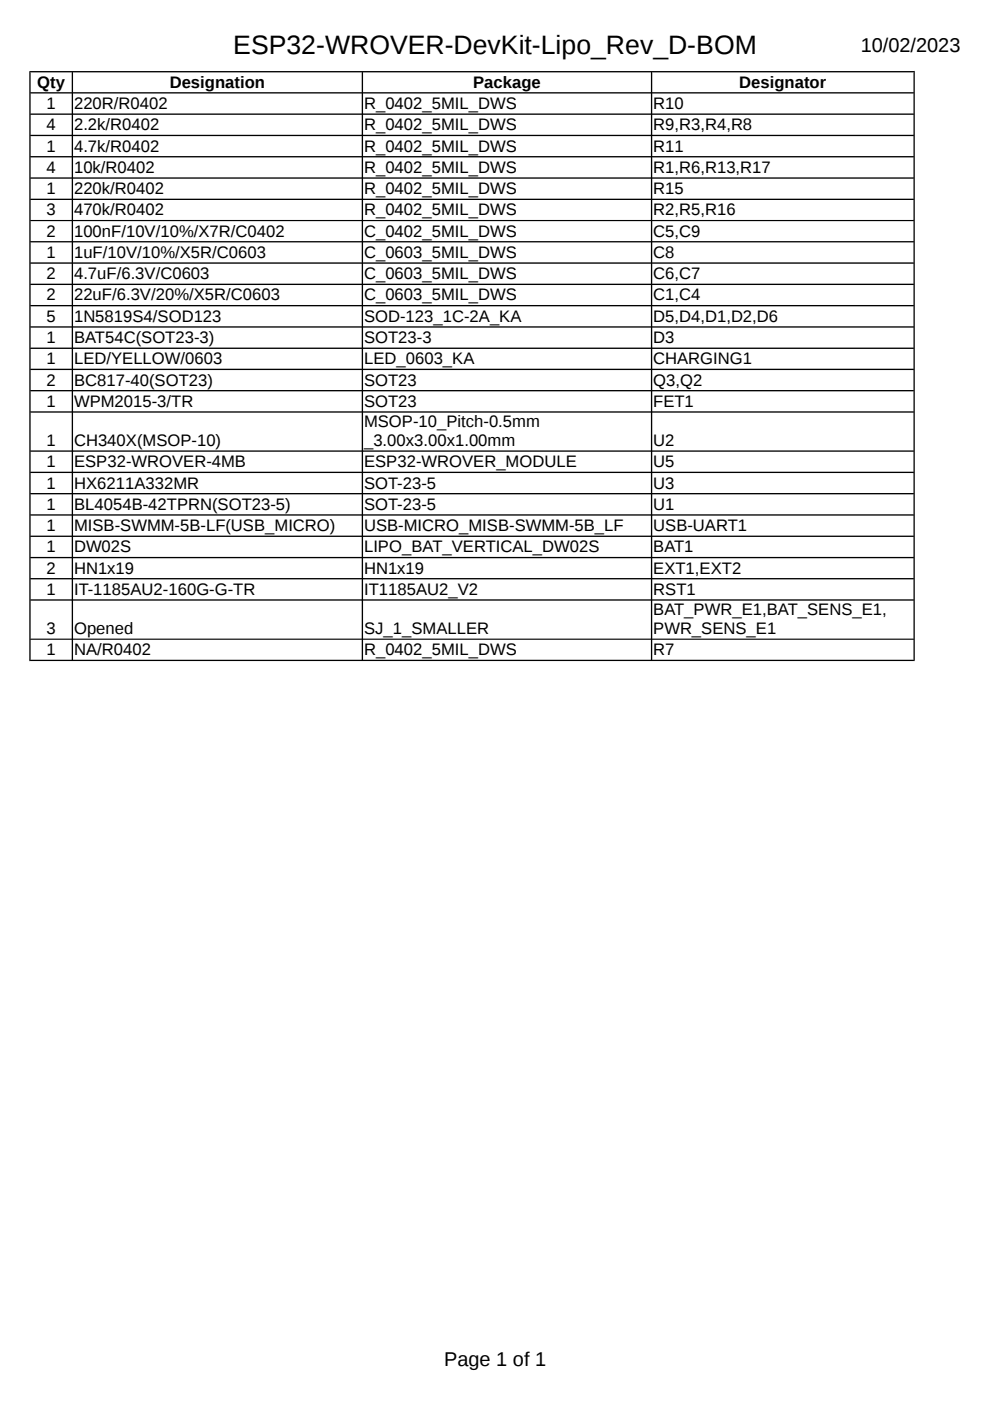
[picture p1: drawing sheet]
<svg xmlns="http://www.w3.org/2000/svg" width="210mm" height="297mm" viewBox="0 0 210 297" stroke-linecap="round" stroke-linejoin="round" font-family="sans-serif">
<defs><g id="words">
<text font-size="5.6" x="49.5" y="11.5">ESP32-WROVER-DevKit-Lipo_Rev_D-BOM</text>
<g font-size="4.2">
<text x="182.5" y="11">10/02/2023</text>
<text x="94.2" y="289.6">Page 1 of 1</text>
</g>
<g font-size="3.5">
<text x="7.9" y="18.6">Qty</text>
<text x="9.8" y="23.1">1</text>
<text x="15.7" y="23.1">220R/R0402</text>
<text x="36" y="18.6">Designation</text>
<text x="77.2" y="23.1">R_0402_5MIL_DWS</text>
<text x="100.3" y="18.6">Package</text>
<text x="138.5" y="23.1">R10</text>
<text x="156.7" y="18.6">Designator</text>
<text x="9.8" y="27.6">4</text>
<text x="15.7" y="27.6">2.2k/R0402</text>
<text x="77.2" y="27.6">R_0402_5MIL_DWS</text>
<text x="138.5" y="27.6">R9,R3,R4,R8</text>
<text x="9.8" y="32.1">1</text>
<text x="15.7" y="32.1">4.7k/R0402</text>
<text x="77.2" y="32.1">R_0402_5MIL_DWS</text>
<text x="138.5" y="32.1">R11</text>
<text x="9.8" y="36.7">4</text>
<text x="9.8" y="41.2">1</text>
<text x="15.7" y="36.7">10k/R0402</text>
<text x="15.7" y="41.2">220k/R0402</text>
<text x="77.2" y="36.7">R_0402_5MIL_DWS</text>
<text x="77.2" y="41.2">R_0402_5MIL_DWS</text>
<text x="138.5" y="36.7">R1,R6,R13,R17</text>
<text x="138.5" y="41.2">R15</text>
<text x="9.8" y="45.7">3</text>
<text x="15.7" y="45.7">470k/R0402</text>
<text x="77.2" y="45.7">R_0402_5MIL_DWS</text>
<text x="138.5" y="45.7">R2,R5,R16</text>
<text x="9.8" y="50.2">2</text>
<text x="15.7" y="50.2">100nF/10V/10%/X7R/C0402</text>
<text x="77.2" y="50.2">C_0402_5MIL_DWS</text>
<text x="138.5" y="50.2">C5,C9</text>
<text x="9.8" y="54.7">1</text>
<text x="9.8" y="59.2">2</text>
<text x="15.7" y="54.7">1uF/10V/10%/X5R/C0603</text>
<text x="15.7" y="59.2">4.7uF/6.3V/C0603</text>
<text x="77.2" y="54.7">C_0603_5MIL_DWS</text>
<text x="77.2" y="59.2">C_0603_5MIL_DWS</text>
<text x="138.5" y="54.7">C8</text>
<text x="138.5" y="59.2">C6,C7</text>
<text x="9.8" y="63.7">2</text>
<text x="15.7" y="63.7">22uF/6.3V/20%/X5R/C0603</text>
<text x="77.2" y="63.7">C_0603_5MIL_DWS</text>
<text x="138.5" y="63.7">C1,C4</text>
<text x="9.8" y="68.2">5</text>
<text x="15.7" y="68.2">1N5819S4/SOD123</text>
<text x="77.2" y="68.2">SOD-123_1C-2A_KA</text>
<text x="138.5" y="68.2">D5,D4,D1,D2,D6</text>
<text x="9.8" y="72.7">1</text>
<text x="9.8" y="77.3">1</text>
<text x="15.7" y="72.7">BAT54C(SOT23-3)</text>
<text x="15.7" y="77.3">LED/YELLOW/0603</text>
<text x="77.2" y="72.7">SOT23-3</text>
<text x="77.2" y="77.3">LED_0603_KA</text>
<text x="138.5" y="72.7">D3</text>
<text x="138.5" y="77.3">CHARGING1</text>
<text x="9.8" y="81.8">2</text>
<text x="15.7" y="81.8">BC817-40(SOT23)</text>
<text x="77.2" y="81.8">SOT23</text>
<text x="138.5" y="81.8">Q3,Q2</text>
<text x="9.8" y="86.3">1</text>
<text x="15.7" y="86.3">WPM2015-3/TR</text>
<text x="77.2" y="86.3">SOT23</text>
<text x="138.5" y="86.3">FET1</text>
<text x="9.8" y="94.6">1</text>
<text x="15.7" y="94.6">CH340X(MSOP-10)</text>
<text x="77.2" y="90.6">MSOP-10_Pitch-0.5mm</text>
<text x="77.2" y="94.5">_3.00x3.00x1.00mm</text>
<text x="138.5" y="94.6">U2</text>
<text x="9.8" y="99.1">1</text>
<text x="15.7" y="99.1">ESP32-WROVER-4MB</text>
<text x="77.2" y="99.1">ESP32-WROVER_MODULE</text>
<text x="138.5" y="99.1">U5</text>
<text x="9.8" y="103.6">1</text>
<text x="15.7" y="103.6">HX6211A332MR</text>
<text x="77.2" y="103.6">SOT-23-5</text>
<text x="138.5" y="103.6">U3</text>
<text x="9.8" y="108.1">1</text>
<text x="9.8" y="112.6">1</text>
<text x="15.7" y="108.1">BL4054B-42TPRN(SOT23-5)</text>
<text x="15.7" y="112.6">MISB-SWMM-5B-LF(USB_MICRO)</text>
<text x="77.2" y="108.1">SOT-23-5</text>
<text x="77.2" y="112.6">USB-MICRO_MISB-SWMM-5B_LF</text>
<text x="138.5" y="108.1">U1</text>
<text x="138.5" y="112.6">USB-UART1</text>
<text x="9.8" y="117.1">1</text>
<text x="15.7" y="117.1">DW02S</text>
<text x="77.2" y="117.1">LIPO_BAT_VERTICAL_DW02S</text>
<text x="138.5" y="117.1">BAT1</text>
<text x="9.8" y="121.6">2</text>
<text x="15.7" y="121.6">HN1x19</text>
<text x="77.2" y="121.6">HN1x19</text>
<text x="138.5" y="121.6">EXT1,EXT2</text>
<text x="9.8" y="126.2">1</text>
<text x="15.7" y="126.2">IT-1185AU2-160G-G-TR</text>
<text x="77.2" y="126.2">IT1185AU2_V2</text>
<text x="138.5" y="126.2">RST1</text>
<text x="138.5" y="130.5">BAT_PWR_E1,BAT_SENS_E1,</text>
<text x="9.8" y="134.4">3</text>
<text x="15.7" y="134.4">Opened</text>
<text x="77.2" y="134.4">SJ_1_SMALLER</text>
<text x="138.5" y="134.4">PWR_SENS_E1</text>
<text x="9.8" y="139">1</text>
<text x="15.7" y="139">NA/R0402</text>
<text x="77.2" y="139">R_0402_5MIL_DWS</text>
<text x="138.5" y="139">R7</text>
</g>
</g></defs>
<g fill="#000">
<path d="M6.2 15.1h187.8l-.3 .2h-187.2z" fill-rule="evenodd"/>
<path d="M6.3 19.7l.2-.2h187.2l.1 .2-.1 .1h-187.2z" fill-rule="evenodd"/>
<path d="M6.3 24.2l.2-.1h187.2l.1 .1-.1 .1h-187.2z" fill-rule="evenodd"/>
<path d="M6.5 28.6h187.2l.1 .1-.1 .2h-187.2l-.2-.2z" fill-rule="evenodd"/>
<path d="M6.5 33.1h187.2l.1 .1-.1 .2h-187.2l-.2-.2z" fill-rule="evenodd"/>
<path d="M6.5 37.6h187.2l.1 .1-.1 .2h-187.2l-.2-.2z" fill-rule="evenodd"/>
<path d="M6.3 42.3l.2-.2h187.2l.1 .2-.1 .1h-187.2z" fill-rule="evenodd"/>
<path d="M6.3 46.7h187.5l-.1 .2h-187.2z" fill-rule="evenodd"/>
<path d="M6.3 51.3l.2-.2h187.2l.1 .2-.1 .1h-187.2z" fill-rule="evenodd"/>
<path d="M6.3 55.8l.2-.2h187.2l.1 .2-.1 .1h-187.2z" fill-rule="evenodd"/>
<path d="M6.5 60.1h187.2l.1 .2-.1 .1h-187.2l-.2-.1z" fill-rule="evenodd"/>
<path d="M6.5 64.7h187.2l.1 .1-.1 .1h-187.2l-.2-.1z" fill-rule="evenodd"/>
<path d="M6.5 69.2h187.2l.1 .1-.1 .2h-187.2l-.2-.2z" fill-rule="evenodd"/>
<path d="M6.3 73.8l.2-.1h187.2l.1 .1-.1 .2h-187.2z" fill-rule="evenodd"/>
<path d="M6.5 78.2h187.2l.1 .1-.1 .2h-187.2l-.2-.2z" fill-rule="evenodd"/>
<path d="M6.3 82.8l.2-.1h187.2l.1 .1-.1 .2h-187.2z" fill-rule="evenodd"/>
<path d="M6.3 87.3l.2-.1h187.2l.1 .1-.1 .2h-187.2z" fill-rule="evenodd"/>
<path d="M6.3 95.6l.2-.1h187.2l.1 .1-.1 .2h-187.2z" fill-rule="evenodd"/>
<path d="M6.5 100h187.2l.1 .2-.1 .1h-187.2l-.2-.1z" fill-rule="evenodd"/>
<path d="M6.5 104.5h187.2l.1 .2-.1 .1h-187.2l-.2-.1z" fill-rule="evenodd"/>
<path d="M6.5 109h187.2l.1 .2-.1 .1h-187.2l-.2-.1z" fill-rule="evenodd"/>
<path d="M6.3 113.7l.2-.1h187.2l.1 .1-.1 .1h-187.2z" fill-rule="evenodd"/>
<path d="M6.3 118.2l.2-.1h187.2l.1 .1-.1 .2h-187.2z" fill-rule="evenodd"/>
<path d="M6.3 122.7l.2-.1h187.2l.1 .1-.1 .1h-187.2z" fill-rule="evenodd"/>
<path d="M6.3 127.2l.2-.1h187.2l.1 .1-.1 .2h-187.2z" fill-rule="evenodd"/>
<path d="M6.5 135.4h187.2l.1 .1-187.3 .1-.2-.1z" fill-rule="evenodd"/>
<path d="M6.2 140.2l.3-.3h187.2l.3 .3z" fill-rule="evenodd"/>
<path d="M15.3 15.2l.2 .1v124.6l-.2 .1-.1-.1v-124.6z" fill-rule="evenodd"/>
<path d="M76.8 15.2l.2 .1v124.6l-.2 .1-.1-.1v-124.6z" fill-rule="evenodd"/>
<path d="M138.1 15.2l.2 .1v124.6l-.2 .1-.1-.1v-124.6z" fill-rule="evenodd"/>
<path d="M193.8 15.2l.2-.1v125.1l-.3-.3v-124.6z" fill-rule="evenodd"/>
<path d="M6.2 15.1l.3 .2v124.6l-.3 .3z" fill-rule="evenodd"/>
</g>
<use href="#words"/>
</svg>
